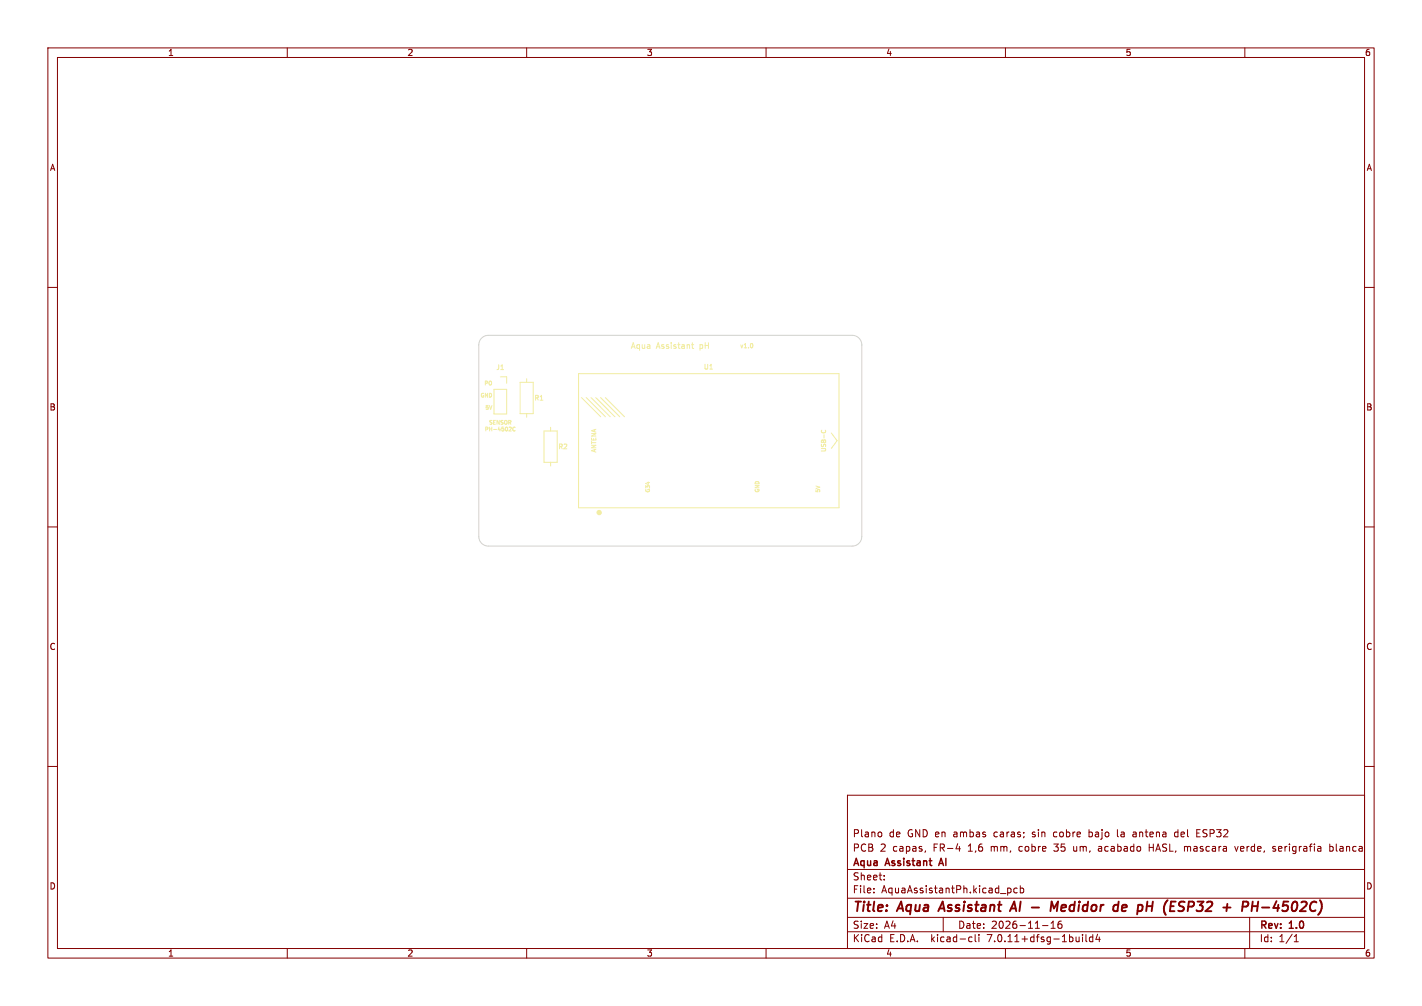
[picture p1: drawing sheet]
<svg xmlns="http://www.w3.org/2000/svg" width="297mm" height="210mm" viewBox="0 0 297 210" stroke-linecap="round" stroke-linejoin="round" font-family="sans-serif">
<defs><g id="words">
<g font-size="2.8" fill="#840000">
<text x="178" y="190.9">Title:</text>
<text x="187.7" y="190.9">Aqua</text>
<text x="197.1" y="190.9">Assistant</text>
<text x="222.7" y="190.9">Medidor</text>
<text x="236.6" y="190.9">de</text>
<text x="242.5" y="190.9">pH</text>
<text x="248.7" y="190.9">(ESP32</text>
<text x="261.9" y="190.9">+</text>
<text x="266.7" y="190.9">PH-4502C)</text>
</g>
<g font-size="2.1" fill="#840000">
<text x="178" y="178">PCB</text>
<text x="178" y="175">Plano</text>
<text x="183.8" y="178">2</text>
<text x="185.7" y="175">de</text>
<text x="186.5" y="178">capas,</text>
<text x="189.6" y="175">GND en</text>
<text x="195.1" y="178">FR-4</text>
<text x="199.4" y="175">ambas</text>
<text x="202.5" y="178">1,6</text>
<text x="207.3" y="178">mm,</text>
<text x="208" y="175">caras;</text>
<text x="213.3" y="178">cobre</text>
<text x="216.1" y="175">sin</text>
<text x="220.7" y="175">cobre</text>
<text x="220.8" y="178">35</text>
<text x="225" y="178">um,</text>
<text x="228.2" y="175">bajo</text>
<text x="230.4" y="178">acabado</text>
<text x="234.3" y="175">la</text>
<text x="237.7" y="175">antena</text>
<text x="241.1" y="178">HASL,</text>
<text x="246.6" y="175">del</text>
<text x="248.6" y="178">mascara</text>
<text x="251.3" y="175">ESP32</text>
<text x="259.4" y="178">verde,</text>
<text x="267.4" y="178">serigrafia</text>
<text x="279.4" y="178">blanca</text>
<text x="178" y="184">Sheet:</text>
<text x="178" y="181.2">Aqua</text>
<text x="185.1" y="181.2">Assistant</text>
<text x="196.9" y="181.2">AI</text>
<text x="178" y="186.7">File:</text>
<text x="184.1" y="186.7">AquaAssistantPh.kicad_pcb</text>
<text x="178" y="196.9">KiCad</text>
<text x="178" y="194.1">Size:</text>
<text x="184.7" y="194.1">A4</text>
<text x="185.7" y="196.9">E.D.A.</text>
<text x="194.6" y="196.9">kicad-cli</text>
<text x="200" y="194.1">Date:</text>
<text x="206.5" y="196.9">7.0.11+dfsg-1build4</text>
<text x="207" y="194.1">2026-11-16</text>
<text x="263" y="194.3">Rev:</text>
<text x="263" y="196.9">Id:</text>
<text x="267.1" y="196.9">1/1</text>
<text x="269.4" y="194.3">1.0</text>
</g>
<g font-size="1.8" fill="#840000">
<text x="35" y="11.9">1</text>
<text x="85" y="11.9">2</text>
<text x="135" y="11.9">3</text>
<text x="185" y="11.9">4</text>
<text x="235" y="11.9">5</text>
<text x="285" y="11.9">6</text>
<text x="10.3" y="35.9">A</text>
<text x="285.4" y="35.9">A</text>
<text x="10.3" y="85.9">B</text>
<text x="285.3" y="85.9">B</text>
<text x="10.3" y="135.9">C</text>
<text x="285.3" y="135.9">C</text>
<text x="10.3" y="185.9">D</text>
<text x="285.3" y="185.9">D</text>
<text x="35" y="199.9">1</text>
<text x="85" y="199.9">2</text>
<text x="135" y="199.9">3</text>
<text x="185" y="199.9">4</text>
<text x="235" y="199.9">5</text>
<text x="285" y="199.9">6</text>
</g>
<g font-size="1.7" fill="#f2eda1">
<text x="131.6" y="73.1">Aqua</text>
<text x="137.1" y="73.1">Assistant</text>
<text x="146.4" y="73.1">pH</text>
</g>
<g font-size="1.4" fill="#f2eda1">
<text x="103.5" y="77.4">J1</text>
<text x="146.9" y="77.3">U1</text>
<text x="111.5" y="83.8">R1</text>
<text x="116.5" y="94">R2</text>
</g>
<g font-size="1.3" fill="#f2eda1">
<text x="154.5" y="72.9">v1.0</text>
<text x="124.7" y="94.6" transform="rotate(-90 124.7 94.6)">ANTENA</text>
<text x="172.7" y="94.5" transform="rotate(-90 172.7 94.5)">USB-C</text>
</g>
<g font-size="1.1" fill="#f2eda1">
<text x="100.3" y="83.1">GND</text>
<text x="101.1" y="80.6">PO</text>
<text x="101.3" y="85.7">5V</text>
<text x="102" y="88.8">SENSOR</text>
<text x="101.2" y="90.2">PH-4502C</text>
<text x="135.9" y="102.9" transform="rotate(-90 135.9 102.9)">G34</text>
<text x="158.7" y="102.9" transform="rotate(-90 158.7 102.9)">GND</text>
<text x="171.4" y="102.9" transform="rotate(-90 171.4 102.9)">5V</text>
</g>
</g></defs>
<g fill="none" stroke="#840000" stroke-width=".21">
<path d="M10 10h277v190h-277zM12 12h273v186h-273zM60 10v2M110 10v2M160 10v2M210 10v2M260 10v2M10 60h2M285 60h2M10 110h2M285 110h2M10 160h2"/>
<path d="M285 160h2M177 166h108v32h-108zM183.9 173.7l.3 .3v.4l-.3 .3M193.3 177.6l-.1 .3M199.7 177.2h.9M220.1 176.2h.9M220.1 177.6l.2 .1M220.1 173.8v.8M224.2 176.7v.8l.3 .2M227.5 173.2v1.5M227.5 174.6l.1 .1M227.6 173.7l-.1 .1"/>
<path d="M229.9 176.7l-.4 .1M230 177.1h-.4l-.2 .2 .1 .3 .5 .1M233.4 173.2v1.3l.2 .2M237.1 173.7l-.4 .1M237.2 174.1h-.4l-.2 .2 .1 .3 .5 .1M240 176.2v1.5M240 176.9h.9M246 173.8l-.4-.1-.3 .3 .2 .6h.5M247.6 176.7l.4 .2M250 174.7h.7M250 173.9h.5M250 173.2h.7"/>
<path d="M257.9 176.7l.3 1 .4-1M266.4 176.8l-.4-.1-.2 .2 .1 .2 .5 .2v.3h-.6M277.7 176.8l.5-.1 .3 .3-.2 .6h-.6M277.7 176.2v1.5M60 198v2M110 198v2M160 198v2M177 194.5h108M177 191.5h108M177 187.5h108M177 181.5h108M182.5 186.3v.1"/>
<path d="M182.5 185.5v.1M184.7 183.6v.1M184.7 182.8v.1M197 191.5v3M202.6 195.6l.4 .1M203 196.5l-.4 .1M203.7 195.1v1.3l.2 .2M204.5 195.1v.1M204.5 195.6v1M210 198v2M210.6 185.4l.4 .1 .2 .2-.1 .6-.5 .1M212.5 185.5l-.5-.1-.3 .3 .2 .6h.6"/>
<path d="M213.1 185.5l.4-.1 .3 .3-.1 .6h-.6M213.1 184.9v1.5M217.7 193.2h1.2M219.5 193.8h.9M219.5 192.7l.5-.4v1.5M221.7 192.3l-.5 .1a1.01 1.01 0 0 0 0 1.4l.5-.1 .1-.5-.3-.3h-.3l-.2 .3M226.1 195.1v.1M226.1 195.6v1M226.8 195.1v1.3l.2 .2M228.2 195.7l-.4-.1-.3 .3 .2 .6h.5M228.2 195.1v1.5M229.2 195l-.3 1.1h.9"/>
<path d="M229.6 195.6v1M260 198v2M261 191.5v6.5M270.3 196.6h.9M270.3 195.5l.4-.4v1.5"/>
</g>
<g fill="none" stroke="#840000" stroke-width=".4">
<path d="M196.9 188.2l-.9 2M210.9 190.2l.9-2 .5 2M211.2 189.6h.9M213.2 188.2l-.3 2M215.5 189.4h1.5M219.4 190.2l.2-2 .5 1.4 .9-1.4-.3 2M222 188.9l-.3 .3-.1 .7 .3 .3h.4M222.6 189.4l-.9 .1M234.7 188.9l.6 .1v.4l-1 .1M235.1 190.1l-.6 .1M243.9 187.9l-.1 .1M247.2 188.2l.2 .1"/>
<path d="M259.5 189.3h.8l.3-.2a.51 .51 0 0 0-.2-.9h-.8l-.2 2M261.6 188.2l-.2 2M262.8 188.2l-.3 2M263.6 189.4h1.5"/>
</g>
<path d="M196.6 179.2l-.5 1.5M196.2 180.3h.7" fill="none" stroke="#840000" stroke-width=".3"/>
<g fill="none" stroke="#f2eda1" stroke-width=".21">
<path d="M104.5 78.7h1.3v1.3M108.6 79.8h2.8v6.6h-2.8zM110 79v.8M120.8 78h54.4v28h-54.4zM144.4 71.9h.5M144.6 71.5v1.1l.3 .1M157.2 71.9v.5M103.2 81.3h2.6v5.1h-2.6zM106.6 89.2l.1 .3-.4 .5h.5M107.6 89.2a.35 .35 0 0 0-.5 .4 .35 .35 0 0 0 .5 .3M110 86.4v.7M113.6 90h2.8v6.5h-2.8z"/>
<path d="M115 89.2v.8M115 96.5v.8M121.4 83l4 4M122.4 83l4 4M123.4 83l4 4M124.4 83l4 4M125.4 83l4 4M126.4 83l4 4M171.6 89.8v.4M172.4 89.8v.4M173.6 90.4l1.2 1.6-1.2 1.6"/>
</g>
<circle cx="125.1" cy="107" r=".45" fill="#f2eda1" stroke="#f2eda1" stroke-width=".21"/>
<g fill="#fff" stroke="#fff" stroke-width=".21">
<circle cx="104" cy="104" r=".2"/>
<circle cx="178" cy="92" r=".2"/>
<circle cx="104" cy="96" r=".2"/>
<circle cx="162" cy="74.5" r=".2"/>
<circle cx="133" cy="74.5" r=".2"/>
<circle cx="145" cy="108" r=".2"/>
<circle cx="118" cy="112.7" r=".2"/>
<circle cx="162" cy="108.5" r=".2"/>
<circle cx="115" cy="88.2" r=".4"/>
<circle cx="115" cy="98.3" r=".4"/>
<circle cx="176.5" cy="110.5" r="1.6"/>
<circle cx="104.5" cy="80" r=".5"/>
<circle cx="104.5" cy="82.5" r=".5"/>
<circle cx="104.5" cy="85.1" r=".5"/>
<circle cx="110" cy="78" r=".4"/>
<circle cx="110" cy="88.2" r=".4"/>
<circle cx="103.5" cy="110.5" r="1.6"/>
<circle cx="125.1" cy="104.7" r=".5"/>
<circle cx="127.7" cy="104.7" r=".5"/>
<circle cx="130.2" cy="104.7" r=".5"/>
<circle cx="132.8" cy="104.7" r=".5"/>
<circle cx="135.3" cy="104.7" r=".5"/>
<circle cx="137.8" cy="104.7" r=".5"/>
<circle cx="140.4" cy="104.7" r=".5"/>
<circle cx="142.9" cy="104.7" r=".5"/>
<circle cx="145.5" cy="104.7" r=".5"/>
<circle cx="148" cy="104.7" r=".5"/>
<circle cx="150.5" cy="104.7" r=".5"/>
<circle cx="153.1" cy="104.7" r=".5"/>
<circle cx="155.6" cy="104.7" r=".5"/>
<circle cx="158.2" cy="104.7" r=".5"/>
<circle cx="160.7" cy="104.7" r=".5"/>
<circle cx="163.2" cy="104.7" r=".5"/>
<circle cx="165.8" cy="104.7" r=".5"/>
<circle cx="168.3" cy="104.7" r=".5"/>
<circle cx="170.9" cy="104.7" r=".5"/>
<circle cx="125.1" cy="79.3" r=".5"/>
<circle cx="127.7" cy="79.3" r=".5"/>
<circle cx="130.2" cy="79.3" r=".5"/>
<circle cx="132.8" cy="79.3" r=".5"/>
<circle cx="135.3" cy="79.3" r=".5"/>
<circle cx="137.8" cy="79.3" r=".5"/>
<circle cx="140.4" cy="79.3" r=".5"/>
<circle cx="142.9" cy="79.3" r=".5"/>
<circle cx="145.5" cy="79.3" r=".5"/>
<circle cx="148" cy="79.3" r=".5"/>
<circle cx="150.5" cy="79.3" r=".5"/>
<circle cx="153.1" cy="79.3" r=".5"/>
<circle cx="155.6" cy="79.3" r=".5"/>
<circle cx="158.2" cy="79.3" r=".5"/>
<circle cx="160.7" cy="79.3" r=".5"/>
<circle cx="163.2" cy="79.3" r=".5"/>
<circle cx="165.8" cy="79.3" r=".5"/>
<circle cx="168.3" cy="79.3" r=".5"/>
<circle cx="170.9" cy="79.3" r=".5"/>
<circle cx="103.5" cy="73.5" r="1.6"/>
<circle cx="176.5" cy="73.5" r="1.6"/>
</g>
<path d="M100.7 70.5l.5-.3 .8-.2h76a2 2 0 0 1 2 2v40a2 2 0 0 1-2 2h-76a2 2 0 0 1-2-2v-40l.2-.8z" fill="none" stroke="#d0d2cd" stroke-width=".21"/>
<use href="#words"/>
</svg>
